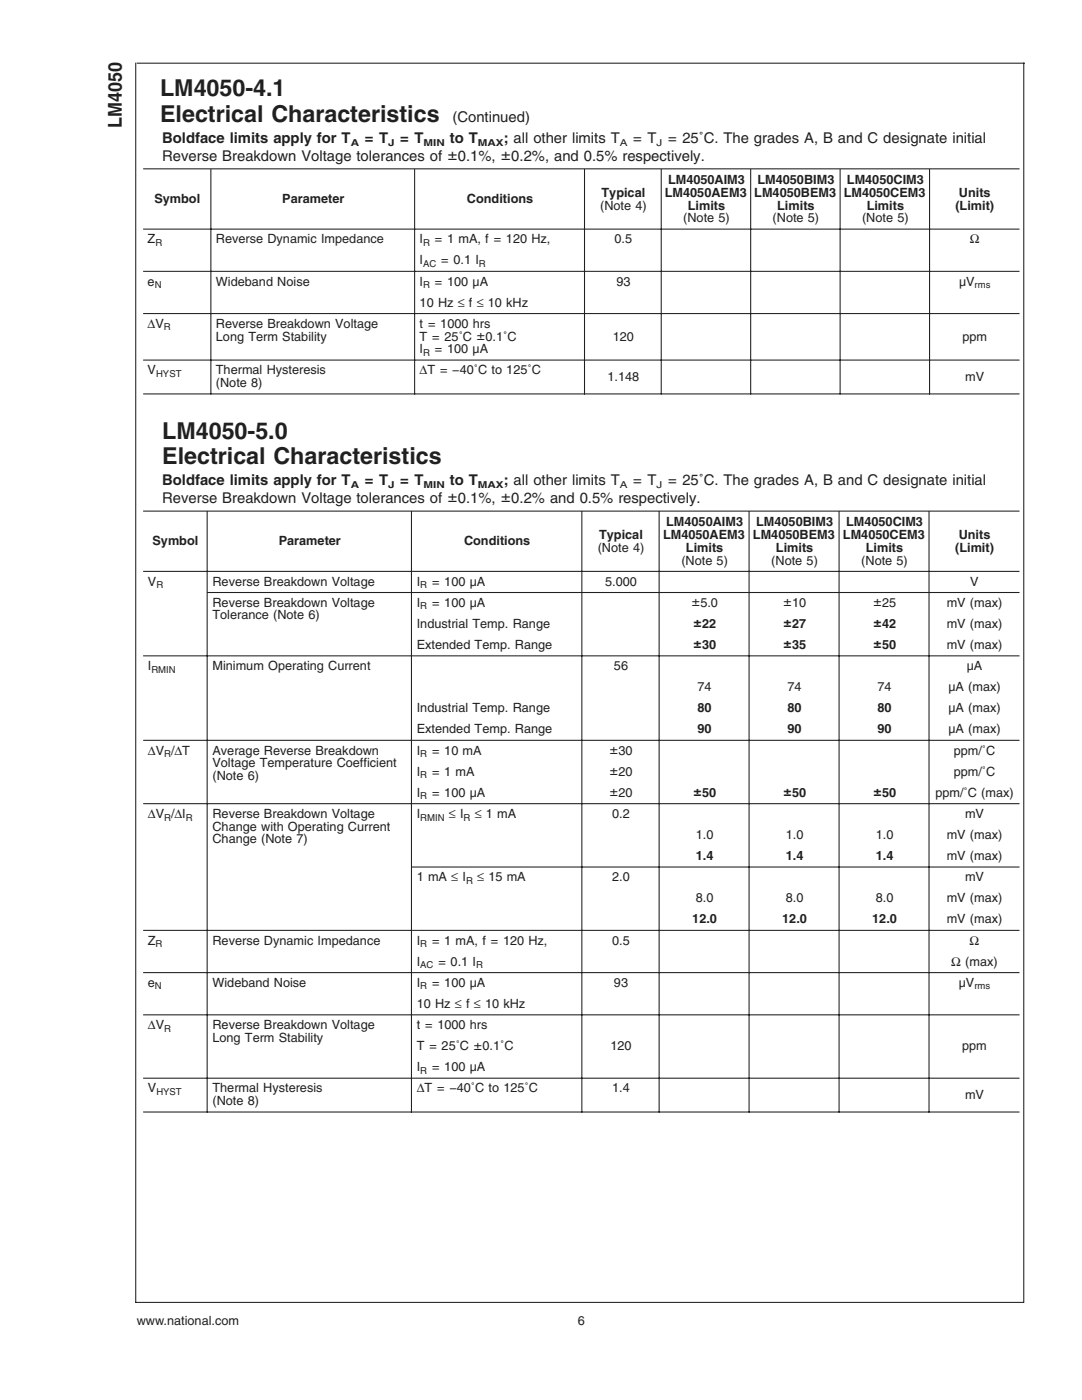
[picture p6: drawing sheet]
<svg xmlns="http://www.w3.org/2000/svg" width="216mm" height="279mm" viewBox="0 0 216 279" stroke-linecap="round" stroke-linejoin="round" font-family="sans-serif">
<defs><g id="words">
<g font-size="4.6" fill="#221f1f">
<text x="31.9" y="19.2">LM4050-4.1</text>
<text x="31.9" y="24.4">Electrical Characteristics</text>
<text x="32.4" y="87.7">LM4050-5.0</text>
<text x="32.4" y="92.5">Electrical Characteristics</text>
</g>
<text font-size="3.8" fill="#221f1f" x="24.3" y="25.5" transform="rotate(-90 24.3 25.5)">LM4050</text>
<g font-size="3" fill="#221f1f">
<text x="32.4" y="28.5">Boldface limits apply for T</text>
<text x="72.8" y="28.5">= T</text>
<text x="79.9" y="28.5">= T</text>
<text x="89.8" y="28.5">to T</text>
<text x="90.3" y="24.4">(Continued)</text>
<text x="100.5" y="28.5">; all other limits T</text>
<text x="126.3" y="28.5">= T</text>
<text x="133.3" y="28.5">= 25˚C. The grades A, B and C designate initial</text>
<text x="32.4" y="32.1">Reverse Breakdown Voltage tolerances of ±0.1%, ±0.2%, and 0.5% respectively.</text>
<text x="32.4" y="100.4">Reverse Breakdown Voltage tolerances of ±0.1%, ±0.2% and 0.5% respectively.</text>
<text x="32.4" y="96.8">Boldface limits apply for T</text>
<text x="72.8" y="96.8">= T</text>
<text x="79.9" y="96.8">= T</text>
<text x="89.8" y="96.8">to T</text>
<text x="100.5" y="96.8">; all other limits T</text>
<text x="126.3" y="96.8">= T</text>
<text x="133.3" y="96.8">= 25˚C. The grades A, B and C designate initial</text>
</g>
<g font-size="2.8" fill="#221f1f">
<text x="138" y="121">±5.0</text>
<text x="138.4" y="125.2">±22</text>
<text x="156.3" y="121">±10</text>
<text x="156.3" y="125.2">±27</text>
<text x="174.3" y="121">±25</text>
<text x="174.3" y="125.2">±42</text>
<text x="138.4" y="129.4">±30</text>
<text x="156.3" y="129.4">±35</text>
<text x="174.3" y="129.4">±50</text>
<text x="121.7" y="150.5">±30</text>
<text x="121.7" y="154.7">±20</text>
<text x="121.7" y="158.9">±20</text>
<text x="138.4" y="158.9">±50</text>
<text x="156.3" y="158.9">±50</text>
<text x="174.3" y="158.9">±50</text>
</g>
<g font-size="2.5" fill="#221f1f">
<text x="30.8" y="40.6">Symbol</text>
<text x="56.3" y="40.6">Parameter</text>
<text x="93.2" y="40.6">Conditions</text>
<text x="119.7" y="41.8">(Note 4)</text>
<text x="120" y="39.3">Typical</text>
<text x="132.7" y="39.3">LM4050AEM3</text>
<text x="133.3" y="36.7">LM4050AIM3</text>
<text x="137.2" y="41.8">Limits</text>
<text x="150.5" y="39.3">LM4050BEM3</text>
<text x="151.1" y="36.7">LM4050BIM3</text>
<text x="155.1" y="41.8">Limits</text>
<text x="168.4" y="39.3">LM4050CEM3</text>
<text x="169" y="36.7">LM4050CIM3</text>
<text x="172.9" y="41.8">Limits</text>
<text x="190.6" y="41.8">(Limit)</text>
<text x="191.3" y="39.3">Units</text>
<text x="136.3" y="44.4">(Note 5)</text>
<text x="154.2" y="44.4">(Note 5)</text>
<text x="172" y="44.4">(Note 5)</text>
<text x="29.5" y="48.6">Z</text>
<text x="43.1" y="48.6">Reverse Dynamic Impedance</text>
<text x="83.7" y="48.6">I</text>
<text x="83.7" y="52.8">I</text>
<text x="86.8" y="48.6">= 1 mA, f = 120 Hz,</text>
<text x="88.1" y="52.8">= 0.1 I</text>
<text x="122.6" y="48.6">0.5</text>
<text x="193.5" y="48.6">Ω</text>
<text x="29.5" y="57">e</text>
<text x="43.1" y="57">Wideband Noise</text>
<text x="83.7" y="57">I</text>
<text x="86.8" y="57">= 100 µA</text>
<text x="123" y="57">93</text>
<text x="191.4" y="57">µV</text>
<text x="29.5" y="65.4">∆V</text>
<text x="43.1" y="65.4">Reverse Breakdown Voltage</text>
<text x="83.7" y="65.4">t = 1000 hrs</text>
<text x="83.7" y="61.2">10 Hz ≤ f ≤ 10 kHz</text>
<text x="43.1" y="68">Long Term Stability</text>
<text x="83.7" y="68">T = 25˚C ±0.1˚C</text>
<text x="83.7" y="70.5">I</text>
<text x="86.8" y="70.5">= 100 µA</text>
<text x="122.3" y="68">120</text>
<text x="192" y="68">ppm</text>
<text x="29.5" y="74.7">V</text>
<text x="43.1" y="74.7">Thermal Hysteresis</text>
<text x="43.1" y="77.2">(Note 8)</text>
<text x="83.7" y="74.7">∆T = −40˚C to 125˚C</text>
<text x="121.2" y="76">1.148</text>
<text x="192.6" y="76">mV</text>
<text x="119.6" y="107.6">Typical</text>
<text x="132.3" y="107.6">LM4050AEM3</text>
<text x="132.9" y="105.1">LM4050AIM3</text>
<text x="150.2" y="107.6">LM4050BEM3</text>
<text x="150.9" y="105.1">LM4050BIM3</text>
<text x="168.2" y="107.6">LM4050CEM3</text>
<text x="168.8" y="105.1">LM4050CIM3</text>
<text x="191.3" y="107.6">Units</text>
<text x="30.4" y="108.9">Symbol</text>
<text x="55.6" y="108.9">Parameter</text>
<text x="92.6" y="108.9">Conditions</text>
<text x="119.3" y="110.1">(Note 4)</text>
<text x="136" y="112.7">(Note 5)</text>
<text x="136.9" y="110.1">Limits</text>
<text x="153.9" y="112.7">(Note 5)</text>
<text x="154.8" y="110.1">Limits</text>
<text x="171.9" y="112.7">(Note 5)</text>
<text x="172.8" y="110.1">Limits</text>
<text x="190.6" y="110.1">(Limit)</text>
<text x="29.5" y="116.9">V</text>
<text x="42.4" y="116.9">Reverse Breakdown Voltage</text>
<text x="83.2" y="116.9">I</text>
<text x="86.2" y="116.9">= 100 µA</text>
<text x="120.7" y="116.9">5.000</text>
<text x="193.6" y="116.9">V</text>
<text x="42.4" y="121.1">Reverse Breakdown Voltage</text>
<text x="42.4" y="123.6">Tolerance (Note 6)</text>
<text x="83.2" y="121.1">I</text>
<text x="83.2" y="125.3">Industrial Temp. Range</text>
<text x="86.2" y="121.1">= 100 µA</text>
<text x="188.9" y="121.1">mV (max)</text>
<text x="188.9" y="125.3">mV (max)</text>
<text x="83.2" y="129.5">Extended Temp. Range</text>
<text x="188.9" y="129.5">mV (max)</text>
<text x="29.5" y="133.7">I</text>
<text x="42.4" y="133.7">Minimum Operating Current</text>
<text x="122.5" y="133.7">56</text>
<text x="139.2" y="137.9">74</text>
<text x="157.1" y="137.9">74</text>
<text x="175.1" y="137.9">74</text>
<text x="189.2" y="137.9">µA (max)</text>
<text x="192.9" y="133.7">µA</text>
<text x="83.2" y="142.2">Industrial Temp. Range</text>
<text x="139.2" y="142.2">80</text>
<text x="157.1" y="142.2">80</text>
<text x="175.1" y="142.2">80</text>
<text x="189.2" y="142.2">µA (max)</text>
<text x="83.2" y="146.4">Extended Temp. Range</text>
<text x="139.2" y="146.4">90</text>
<text x="157.1" y="146.4">90</text>
<text x="175.1" y="146.4">90</text>
<text x="189.2" y="146.4">µA (max)</text>
<text x="29.5" y="150.6">∆V /∆T</text>
<text x="42.4" y="150.6">Average Reverse Breakdown</text>
<text x="42.4" y="153.1">Voltage Temperature Coefficient</text>
<text x="42.4" y="155.7">(Note 6)</text>
<text x="83.2" y="150.6">I</text>
<text x="83.2" y="154.8">I</text>
<text x="86.2" y="150.6">= 10 mA</text>
<text x="86.2" y="154.8">= 1 mA</text>
<text x="190.3" y="150.6">ppm/˚C</text>
<text x="190.3" y="154.8">ppm/˚C</text>
<text x="83.2" y="159">I</text>
<text x="86.2" y="159">= 100 µA</text>
<text x="186.6" y="159">ppm/˚C (max)</text>
<text x="29.5" y="163.2">∆V /∆I</text>
<text x="42.4" y="163.2">Reverse Breakdown Voltage</text>
<text x="42.4" y="165.8">Change with Operating Current</text>
<text x="83.2" y="163.2">I</text>
<text x="89.6" y="163.2">≤ I</text>
<text x="94.7" y="163.2">≤ 1 mA</text>
<text x="122.2" y="163.2">0.2</text>
<text x="138.8" y="167.4">1.0</text>
<text x="156.8" y="167.4">1.0</text>
<text x="174.7" y="167.4">1.0</text>
<text x="188.9" y="167.4">mV (max)</text>
<text x="192.6" y="163.2">mV</text>
<text x="42.4" y="168.3">Change (Note 7)</text>
<text x="138.8" y="171.7">1.4</text>
<text x="156.8" y="171.7">1.4</text>
<text x="174.7" y="171.7">1.4</text>
<text x="188.9" y="171.7">mV (max)</text>
<text x="83.2" y="175.9">1 mA ≤ I</text>
<text x="95.2" y="175.9">≤ 15 mA</text>
<text x="122.2" y="175.9">2.0</text>
<text x="192.6" y="175.9">mV</text>
<text x="138.1" y="184.3">12.0</text>
<text x="138.8" y="180.1">8.0</text>
<text x="156.1" y="184.3">12.0</text>
<text x="156.8" y="180.1">8.0</text>
<text x="174" y="184.3">12.0</text>
<text x="174.7" y="180.1">8.0</text>
<text x="188.9" y="180.1">mV (max)</text>
<text x="188.9" y="184.3">mV (max)</text>
<text x="29.5" y="188.5">Z</text>
<text x="42.4" y="188.5">Reverse Dynamic Impedance</text>
<text x="83.2" y="188.5">I</text>
<text x="86.2" y="188.5">= 1 mA, f = 120 Hz,</text>
<text x="122.2" y="188.5">0.5</text>
<text x="193.5" y="188.5">Ω</text>
<text x="29.5" y="196.9">e</text>
<text x="42.4" y="196.9">Wideband Noise</text>
<text x="83.2" y="192.7">I</text>
<text x="83.2" y="196.9">I</text>
<text x="86.2" y="196.9">= 100 µA</text>
<text x="87.5" y="192.7">= 0.1 I</text>
<text x="122.5" y="196.9">93</text>
<text x="189.8" y="192.7">Ω (max)</text>
<text x="191.3" y="196.9">µV</text>
<text x="83.2" y="201.2">10 Hz ≤ f ≤ 10 kHz</text>
<text x="29.5" y="205.4">∆V</text>
<text x="42.4" y="205.4">Reverse Breakdown Voltage</text>
<text x="42.4" y="207.9">Long Term Stability</text>
<text x="83.2" y="205.4">t = 1000 hrs</text>
<text x="83.2" y="209.6">T = 25˚C ±0.1˚C</text>
<text x="121.8" y="209.6">120</text>
<text x="192" y="209.6">ppm</text>
<text x="83.2" y="213.8">I</text>
<text x="86.2" y="213.8">= 100 µA</text>
<text x="29.5" y="218">V</text>
<text x="42.4" y="218">Thermal Hysteresis</text>
<text x="42.4" y="220.6">(Note 8)</text>
<text x="83.2" y="218">∆T = −40˚C to 125˚C</text>
<text x="122.2" y="218">1.4</text>
<text x="192.6" y="219.3">mV</text>
<text x="27.3" y="264.5">www.national.com</text>
<text x="115.3" y="264.5">6</text>
</g>
<g font-size="1.9" fill="#221f1f">
<text x="70" y="29.2">A</text>
<text x="77.4" y="29.2">J</text>
<text x="84.5" y="29.2">MIN</text>
<text x="95.4" y="29.2">MAX</text>
<text x="123.7" y="29.2">A</text>
<text x="131" y="29.2">J</text>
<text x="31" y="49.1">R</text>
<text x="84.4" y="49.1">R</text>
<text x="84.4" y="53.3">AC</text>
<text x="95.6" y="53.3">R</text>
<text x="30.9" y="57.5">N</text>
<text x="84.4" y="57.5">R</text>
<text x="194.5" y="57.5">rms</text>
<text x="32.7" y="66">R</text>
<text x="84.4" y="71">R</text>
<text x="31.1" y="75.2">HYST</text>
<text x="70" y="97.5">A</text>
<text x="77.4" y="97.5">J</text>
<text x="84.5" y="97.5">MIN</text>
<text x="95.4" y="97.5">MAX</text>
<text x="123.7" y="97.5">A</text>
<text x="131" y="97.5">J</text>
<text x="31.2" y="117.4">R</text>
<text x="83.9" y="117.4">R</text>
<text x="83.9" y="121.6">R</text>
<text x="30.2" y="134.3">RMIN</text>
<text x="32.8" y="151.1">R</text>
<text x="83.9" y="151.1">R</text>
<text x="83.9" y="155.3">R</text>
<text x="83.9" y="159.5">R</text>
<text x="32.8" y="163.8">R</text>
<text x="37.1" y="163.8">R</text>
<text x="83.9" y="163.8">RMIN</text>
<text x="92.5" y="163.8">R</text>
<text x="93" y="176.4">R</text>
<text x="31.1" y="189">R</text>
<text x="83.9" y="189">R</text>
<text x="30.9" y="197.5">N</text>
<text x="83.9" y="193.3">AC</text>
<text x="83.9" y="197.5">R</text>
<text x="95" y="193.3">R</text>
<text x="194.4" y="197.5">rms</text>
<text x="32.8" y="205.9">R</text>
<text x="83.9" y="214.3">R</text>
<text x="31.2" y="218.5">HYST</text>
</g>
</g></defs>
<g fill="none" stroke="#221f1f" stroke-width=".21">
<path d="M27.1 12.5v247.5M27.3 12.6h177.2M204.3 12.5v247.5M28.6 33.7h174.8M42.1 33.8v44.9M82.7 33.8v44.9M116.6 33.8v44.9M131.9 33.8v44.9M149.8 33.8v44.9M167.6 33.8v44.9M185.5 33.8v44.9M28.6 45.7h174.8"/>
<path d="M28.6 54.2h174.8M28.6 78.6h174.8M28.6 62.6h174.8M28.6 71.9h174.8M28.6 102h174.8M28.6 114h174.8M41.3 102.1v119.9M41.4 118.2h162M82.1 102.1v119.9M116.1 102.1v119.9M131.5 102.1v119.9M149.5 102.1v119.9"/>
<path d="M167.4 102.1v119.9M185.4 102.1v119.9M28.6 130.9h174.8M28.6 147.7h174.8M28.6 160.4h174.8M82.2 173h121.2M28.6 185.7h174.8M28.6 194.1h174.8M28.6 202.5h174.8M28.6 215.2h174.8M28.6 221.9h174.8M27.1 259.9h177.2"/>
</g>
<use href="#words"/>
</svg>
